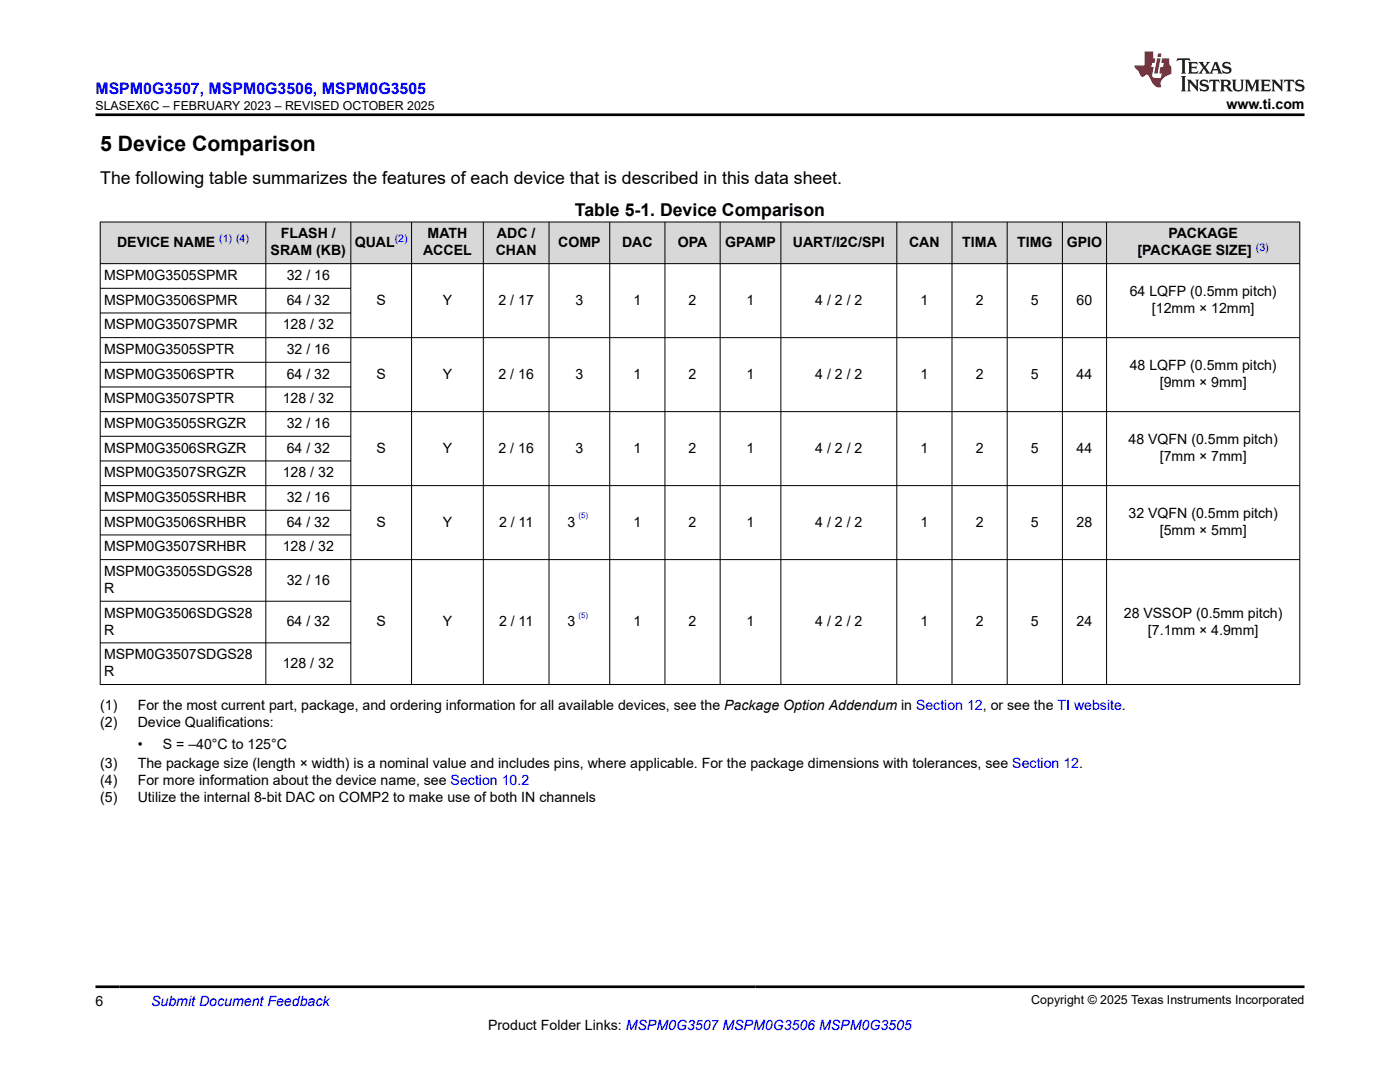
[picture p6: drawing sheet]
<svg xmlns="http://www.w3.org/2000/svg" width="279mm" height="216mm" viewBox="0 0 279 216" stroke-linecap="round" stroke-linejoin="round" font-family="sans-serif">
<defs><g id="words">
<text font-size="4.2" x="20" y="30.2">5 Device Comparison</text>
<g font-size="3.5">
<text x="20" y="36.8">The following table summarizes the features of each device that is described in this data sheet.</text>
<text x="114.7" y="43.1">Table 5-1. Device Comparison</text>
</g>
<text font-size="3.2" fill="#00f" x="19" y="18.7">MSPM0G3507, MSPM0G3506, MSPM0G3505</text>
<g font-size="2.8">
<text x="244.8" y="21.8">www.ti.com</text>
<text x="56" y="47.6">FLASH /</text>
<text x="85.3" y="47.6">MATH</text>
<text x="99.2" y="47.6">ADC /</text>
<text x="233.2" y="47.6">PACKAGE</text>
<text x="23.4" y="49.3">DEVICE NAME</text>
<text x="54" y="51">SRAM (KB)</text>
<text x="70.8" y="49.3">QUAL</text>
<text x="84.4" y="51">ACCEL</text>
<text x="98.9" y="51">CHAN</text>
<text x="111.4" y="49.3">COMP</text>
<text x="124.1" y="49.3">DAC</text>
<text x="135.3" y="49.3">OPA</text>
<text x="144.7" y="49.3">GPAMP</text>
<text x="158.2" y="49.3">UART/I2C/SPI</text>
<text x="181.4" y="49.3">CAN</text>
<text x="192.1" y="49.3">TIMA</text>
<text x="203" y="49.3">TIMG</text>
<text x="212.9" y="49.3">GPIO</text>
<text x="227" y="51">[PACKAGE SIZE]</text>
<text x="20.8" y="55.9">MSPM0G3505SPMR</text>
<text x="57.2" y="55.9">32 / 16</text>
<text x="225.5" y="59.1">64 LQFP (0.5mm pitch)</text>
<text x="20.8" y="60.8">MSPM0G3506SPMR</text>
<text x="20.8" y="65.7">MSPM0G3507SPMR</text>
<text x="56.4" y="65.7">128 / 32</text>
<text x="57.2" y="60.8">64 / 32</text>
<text x="75.1" y="60.8">S</text>
<text x="88.4" y="60.8">Y</text>
<text x="99.5" y="60.8">2 / 17</text>
<text x="114.8" y="60.8">3</text>
<text x="126.4" y="60.8">1</text>
<text x="137.4" y="60.8">2</text>
<text x="149" y="60.8">1</text>
<text x="162.7" y="60.8">4 / 2 / 2</text>
<text x="183.7" y="60.8">1</text>
<text x="194.7" y="60.8">2</text>
<text x="205.7" y="60.8">5</text>
<text x="214.9" y="60.8">60</text>
<text x="229.9" y="62.5">[12mm × 12mm]</text>
<text x="20.8" y="70.6">MSPM0G3505SPTR</text>
<text x="57.2" y="70.6">32 / 16</text>
<text x="20.8" y="75.6">MSPM0G3506SPTR</text>
<text x="57.2" y="75.6">64 / 32</text>
<text x="75.1" y="75.6">S</text>
<text x="88.4" y="75.6">Y</text>
<text x="99.5" y="75.6">2 / 16</text>
<text x="114.8" y="75.6">3</text>
<text x="126.4" y="75.6">1</text>
<text x="137.4" y="75.6">2</text>
<text x="149" y="75.6">1</text>
<text x="162.7" y="75.6">4 / 2 / 2</text>
<text x="183.7" y="75.6">1</text>
<text x="194.7" y="75.6">2</text>
<text x="205.7" y="75.6">5</text>
<text x="214.9" y="75.6">44</text>
<text x="225.5" y="73.9">48 LQFP (0.5mm pitch)</text>
<text x="231.5" y="77.3">[9mm × 9mm]</text>
<text x="20.8" y="80.5">MSPM0G3507SPTR</text>
<text x="56.4" y="80.5">128 / 32</text>
<text x="20.8" y="85.4">MSPM0G3505SRGZR</text>
<text x="57.2" y="85.4">32 / 16</text>
<text x="225.2" y="88.6">48 VQFN (0.5mm pitch)</text>
<text x="20.8" y="90.3">MSPM0G3506SRGZR</text>
<text x="20.8" y="95.3">MSPM0G3507SRGZR</text>
<text x="56.4" y="95.3">128 / 32</text>
<text x="57.2" y="90.3">64 / 32</text>
<text x="75.1" y="90.3">S</text>
<text x="88.4" y="90.3">Y</text>
<text x="99.5" y="90.3">2 / 16</text>
<text x="114.8" y="90.3">3</text>
<text x="126.4" y="90.3">1</text>
<text x="137.4" y="90.3">2</text>
<text x="149" y="90.3">1</text>
<text x="162.7" y="90.3">4 / 2 / 2</text>
<text x="183.7" y="90.3">1</text>
<text x="194.7" y="90.3">2</text>
<text x="205.7" y="90.3">5</text>
<text x="214.9" y="90.3">44</text>
<text x="231.5" y="92">[7mm × 7mm]</text>
<text x="20.8" y="100.2">MSPM0G3505SRHBR</text>
<text x="57.2" y="100.2">32 / 16</text>
<text x="20.8" y="105.1">MSPM0G3506SRHBR</text>
<text x="57.2" y="105.1">64 / 32</text>
<text x="75.1" y="105.1">S</text>
<text x="88.4" y="105.1">Y</text>
<text x="99.6" y="105.1">2 / 11</text>
<text x="113.3" y="105.1">3</text>
<text x="126.4" y="105.1">1</text>
<text x="137.4" y="105.1">2</text>
<text x="149" y="105.1">1</text>
<text x="162.7" y="105.1">4 / 2 / 2</text>
<text x="183.7" y="105.1">1</text>
<text x="194.7" y="105.1">2</text>
<text x="205.7" y="105.1">5</text>
<text x="214.9" y="105.1">28</text>
<text x="225.2" y="103.4">32 VQFN (0.5mm pitch)</text>
<text x="231.5" y="106.8">[5mm × 5mm]</text>
<text x="20.8" y="110">MSPM0G3507SRHBR</text>
<text x="56.4" y="110">128 / 32</text>
<text x="20.8" y="114.9">MSPM0G3505SDGS28</text>
<text x="20.8" y="118.3">R</text>
<text x="57.2" y="116.6">32 / 16</text>
<text x="20.8" y="123.2">MSPM0G3506SDGS28</text>
<text x="57.2" y="124.9">64 / 32</text>
<text x="75.1" y="124.9">S</text>
<text x="88.4" y="124.9">Y</text>
<text x="99.6" y="124.9">2 / 11</text>
<text x="113.3" y="124.9">3</text>
<text x="126.4" y="124.9">1</text>
<text x="137.4" y="124.9">2</text>
<text x="149" y="124.9">1</text>
<text x="162.7" y="124.9">4 / 2 / 2</text>
<text x="183.7" y="124.9">1</text>
<text x="194.7" y="124.9">2</text>
<text x="205.7" y="124.9">5</text>
<text x="214.9" y="124.9">24</text>
<text x="224.3" y="123.2">28 VSSOP (0.5mm pitch)</text>
<text x="20.8" y="126.6">R</text>
<text x="20.8" y="131.6">MSPM0G3507SDGS28</text>
<text x="229.1" y="126.6">[7.1mm × 4.9mm]</text>
<text x="20.8" y="134.9">R</text>
<text x="56.4" y="133.2">128 / 32</text>
<text x="20" y="141.7">(1)</text>
<text x="27.5" y="141.7">For the most current part, package, and ordering information for all available devices, see the Package Option Addendum in Section 12, or see the TI website.</text>
<text x="20" y="145.1">(2)</text>
<text x="27.5" y="145.1">Device Qualifications:</text>
<text x="27.5" y="149.5">•</text>
<text x="32.5" y="149.5">S = –40°C to 125°C</text>
<text x="20" y="153.3">(3)</text>
<text x="27.5" y="153.3">The package size (length × width) is a nominal value and includes pins, where applicable. For the package dimensions with tolerances, see Section 12.</text>
<text x="20" y="156.7">(4)</text>
<text x="20" y="160">(5)</text>
<text x="27.5" y="156.7">For more information about the device name, see Section 10.2</text>
<text x="27.5" y="160">Utilize the internal 8-bit DAC on COMP2 to make use of both IN channels</text>
<text x="19" y="200.7">6</text>
<text x="97.4" y="205.5">Product Folder Links: MSPM0G3507 MSPM0G3506 MSPM0G3505</text>
</g>
<text font-size="2.8" fill="#00f" x="30.2" y="200.7">Submit Document Feedback</text>
<g font-size="2.5">
<text x="19" y="21.9">SLASEX6C – FEBRUARY 2023 – REVISED OCTOBER 2025</text>
<text x="205.8" y="200.4">Copyright © 2025 Texas Instruments Incorporated</text>
</g>
<g font-size="2.1" fill="#00f">
<text x="43.7" y="48.3">(1) (4)</text>
<text x="78.8" y="48.3">(2)</text>
<text x="250.6" y="50">(3)</text>
</g>
<g font-size="1.6" fill="#00f">
<text x="115.4" y="103.4">(5)</text>
<text x="115.4" y="123.3">(5)</text>
</g>
</g></defs>
<g fill="#d8d8d8">
<path d="M20 44.3h239.4v8.3h-239.4z" fill-rule="evenodd"/>
<path d="M20.1 44.4h32.9v8.1h-32.9z" fill-rule="evenodd"/>
<path d="M53.1 44.4h16.9v8.1h-16.9z" fill-rule="evenodd"/>
<path d="M70.1 44.4h12v8.1h-12z" fill-rule="evenodd"/>
<path d="M82.2 44.4h14.2v8.1h-14.2z" fill-rule="evenodd"/>
<path d="M96.5 44.4h13v8.1h-13z" fill-rule="evenodd"/>
<path d="M109.6 44.4h12v8.1h-12z" fill-rule="evenodd"/>
<path d="M121.7 44.4h10.9v8.1h-10.9z" fill-rule="evenodd"/>
<path d="M132.8 44.4h10.9v8.1h-10.9z" fill-rule="evenodd"/>
<path d="M143.8 44.4h12v8.1h-12z" fill-rule="evenodd"/>
<path d="M155.9 44.4h23v8.1h-23z" fill-rule="evenodd"/>
<path d="M179 44.4h10.9v8.1h-10.9z" fill-rule="evenodd"/>
<path d="M190.1 44.4h10.8v8.1h-10.8z" fill-rule="evenodd"/>
<path d="M201.1 44.4h10.9v8.1h-10.9z" fill-rule="evenodd"/>
<path d="M212.1 44.4h8.7v8.1h-8.7z" fill-rule="evenodd"/>
<path d="M220.9 44.4h38.4v8.1h-38.4z" fill-rule="evenodd"/>
</g>
<g fill="none" stroke="#000" stroke-width=".2">
<path d="M19.9 44.3h239.6M19.9 52.6h239.6M19.9 57.5h50.2M20 44.2v92.4M53.1 44.2v92.4M70 44.2v92.4M82.1 44.2v92.4M96.5 44.2v92.4M109.6 44.2v92.4M121.7 44.2v92.4M132.7 44.2v92.4M143.7 44.2v92.4"/>
<path d="M155.8 44.2v92.4M179 44.2v92.4M190 44.2v92.4M201 44.2v92.4M212 44.2v92.4M220.8 44.2v92.4M259.4 44.2v92.4M19.9 67.4h239.6M19.9 62.5h50.2M19.9 72.3h50.2M19.9 77.2h50.2M19.9 82.1h239.6"/>
<path d="M19.9 87.1h50.2M19.9 92h50.2M259.5 96.9h-239.6M19.9 101.8h50.2M19.9 111.7h239.6M19.9 106.7h50.2M19.9 120h50.2M19.9 128.3h50.2M259.5 136.6h-239.6"/>
</g>
<path d="M235 11.6l-.2 .6 .5-.2h.6v.1v2.2l-.2 .4h1l-.2-.4v-2.2v-.1h.5l.6 .2-.2-.6zM237.1 12.4l.2 .3v1.6l-.2 .4h1.9l.1-.6a1.08 1.08 0 0 1-1.3 .2v-.7h.6l.4 .2v-.7l-.4 .2h-.6v-.5l.2-.2a1 1 0 0 1 1 .3l-.1-.5zM239.2 12.4l.9 1.1-1 1.2h.9l-.2-.2 .5-.8 .4 .8-.2 .2h1.6l-.2-.2 .2-.5h.9l.1 .5-.1 .2h.9l-.2-.4-.8-1.9h-.5l-.9 2.1-.9-1.1 .9-1h-.8l.2 .2-.4 .6-.4-.6 .2-.2zM242.5 12.8l.4 1h-.7zM244.2 12.5a.65 .65 0 0 0-.2 .7 .65 .65 0 0 0 .6 .5l.6 .1 .1 .3a.79 .79 0 0 1-.7 .4 .79 .79 0 0 1-.7-.5l.1 .7 .2-.1a.93 .93 0 0 0 1.1 0 .93 .93 0 0 0 .4-.9 1.46 1.46 0 0 0-1.2-.6l-.1-.3a1.09 1.09 0 0 1 1.2 .2l-.2-.6-.1 .1-.5-.2zM235.7 15.2l.2 .4v2.2l-.2 .4h1l-.2-.4v-2.2l.2-.4zM236.9 15.9l.2 .4v1.5l-.2 .4h.8l-.3-.4 .1-1.3 1.6 1.8v-2l.2-.4h-.7l.1 .2 .1 1.1-1.2-1.3zM239.7 16a.65 .65 0 0 0-.2 .8 .65 .65 0 0 0 .6 .4l.6 .2 .1 .2a.79 .79 0 0 1-.7 .4 .79 .79 0 0 1-.7-.5l.1 .7 .2-.1a.93 .93 0 0 0 1.1 .1 .93 .93 0 0 0 .4-1 1.46 1.46 0 0 0-1.2-.5l-.1-.4a1.09 1.09 0 0 1 1.2 .2l-.1-.6-.2 .1-.5-.1zM241.4 15.9l-.1 .6a.63 .63 0 0 1 .8-.3v1.6l-.3 .4h1l-.2-.4v-1.6a.66 .66 0 0 1 .8 .3l-.1-.6zM243.5 15.9l.2 .4v1.5l-.2 .4h1l-.2-.2-.1-.7h.5l.1 .2a.79 .79 0 0 0 1.2 .6l-1-.9a.61 .61 0 0 0 .6-.6 .61 .61 0 0 0-.5-.7zM244.3 16.2h.1a.47 .47 0 0 1 .5 .1 .47 .47 0 0 1 .1 .5l-.1 .1-.7 .1zM245.8 15.9l.2 .2a2.27 2.27 0 0 0 .4 2 1.04 1.04 0 0 0 1.7-.7v-1.3l.2-.2h-.8l.2 .4v1.1a.6 .6 0 0 1-.6 .6 .6 .6 0 0 1-.6-.6v-1.1l.3-.4zM248.4 15.9l.2 .4v1.5l-.2 .4h.8l-.3-.4v-1.4l.9 1.9 .9-1.9v1.4l-.3 .4h1l-.2-.4v-1.5l.2-.4h-.8l-.7 1.5-.6-1.5zM251.6 15.9l.2 .4v1.5l-.2 .4h1.9l.1-.6a1.09 1.09 0 0 1-1.3 .2v-.7h.6l.4 .2v-.6l-.4 .2h-.6v-.6l.2-.1a1.01 1.01 0 0 1 1 .3l-.1-.6zM253.7 15.9l.3 .4v1.5l-.3 .4h.8l-.2-.4v-1.3l1.6 1.8v-2l.2-.4h-.7l.2 .2v1.1l-1.2-1.3zM256.3 15.9l-.1 .6a.63 .63 0 0 1 .8-.3v1.6l-.3 .4h1l-.2-.4v-1.6a.66 .66 0 0 1 .8 .3l-.1-.6zM258.7 16a.65 .65 0 0 0-.2 .8 .65 .65 0 0 0 .6 .4l.6 .2 .2 .2a.79 .79 0 0 1-.7 .4 .79 .79 0 0 1-.7-.5l.1 .7 .2-.1a.93 .93 0 0 0 1 .1 .93 .93 0 0 0 .5-1 1.46 1.46 0 0 0-1.3-.5v-.4a1.09 1.09 0 0 1 1.2 .2l-.2-.6-.2 .1-.5-.1z" fill="#231f20"/>
<path d="M228.4 10.3v2.7h-2l.1 .4 .8 1a.95 .95 0 0 0 1 .9 .59 .59 0 0 1 .5-.4 .59 .59 0 0 1 .5 .3l.4 .8a1.59 1.59 0 0 0 2.1 1.4 1.61 1.61 0 0 1 1-2.3l1-.3-.1-1.5a1.59 1.59 0 0 1-.3-1.7h-1.5l-.2 .9h.6l-.2 .9h-.5l-.2 .9v.3l.4 .1-.1 .9h-.7a.73 .73 0 0 1-1-.7l.3-1.5h-.5l.1-.9h.5l.2-.9h-.5v-1.3zM230.9 11.6l-.6 3.1h.7l.6-3.1zM231.1 10.7l-.1 .6h.7l.1-.6z" fill="#ed1c24"/>
<path d="M19 22.9h241.3M19 196.9h241.3" fill="none" stroke="#000" stroke-width=".53"/>
<use href="#words"/>
</svg>
